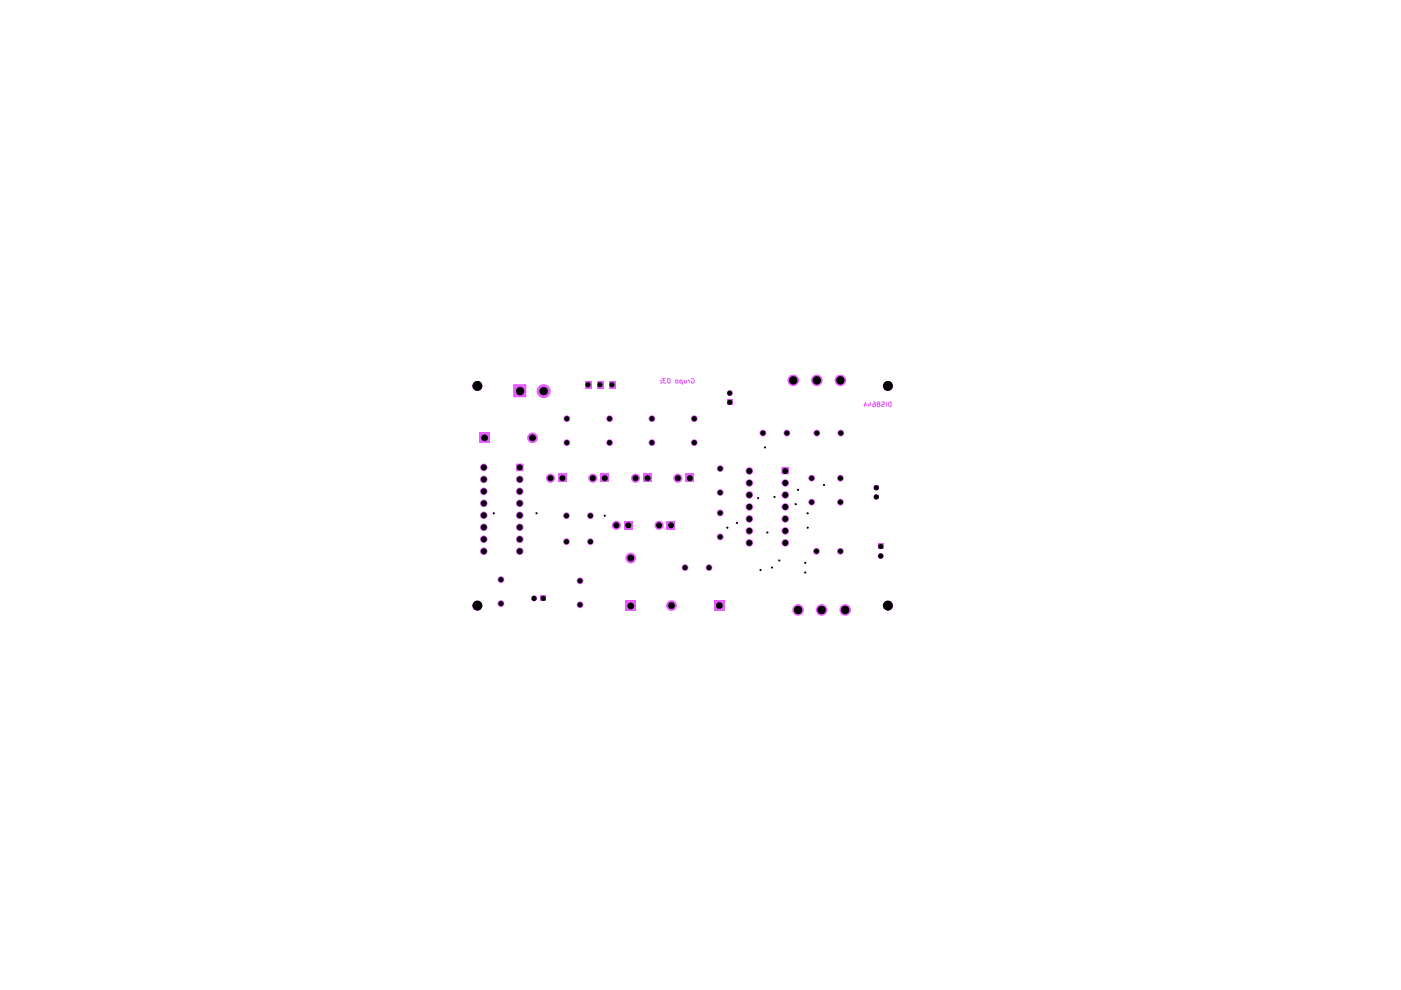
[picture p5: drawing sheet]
<svg xmlns="http://www.w3.org/2000/svg" width="297mm" height="210mm" viewBox="0 0 297 210" stroke-linecap="round" stroke-linejoin="round" font-family="sans-serif">
<g fill="#e85bff">
<path d="M185.5 103.2h.6v.5h-.6z"/>
<circle cx="166.5" cy="107.5" r=".8"/>
<circle cx="166.5" cy="110" r=".8"/>
</g>
<path d="M185.5 103.1h.5v.5h-.5z" fill="none" stroke="#e85bff" stroke-width=".51"/>
<g fill="#e85bff">
<path d="M154.1 84.7h1.2v1.2h-1.2z"/>
<path d="M166 99.3h1.1v1.1h-1.1z"/>
<circle cx="185.8" cy="105.4" r=".55"/>
<circle cx="172.1" cy="106.5" r=".72"/>
<circle cx="172.1" cy="101.4" r=".72"/>
<circle cx="178.2" cy="101.4" r=".72"/>
<circle cx="178.2" cy="106.5" r=".72"/>
<circle cx="161.8" cy="91.8" r=".72"/>
<circle cx="158.9" cy="99.9" r=".8"/>
<circle cx="152.7" cy="104.4" r=".72"/>
<circle cx="166.5" cy="112.6" r=".8"/>
<circle cx="158.9" cy="115.1" r=".8"/>
<circle cx="158.9" cy="112.6" r=".8"/>
<circle cx="158.9" cy="110" r=".8"/>
<circle cx="158.9" cy="107.5" r=".8"/>
<circle cx="152.7" cy="113.8" r=".72"/>
<circle cx="152.7" cy="108.8" r=".72"/>
</g>
<path d="M165.9 99.2h1.1v1.1h-1.1z" fill="none" stroke="#e85bff" stroke-width=".51"/>
<g fill="#e85bff">
<circle cx="166.5" cy="102.4" r=".8"/>
<circle cx="166.5" cy="104.9" r=".8"/>
<circle cx="158.9" cy="104.9" r=".8"/>
<circle cx="158.9" cy="102.4" r=".8"/>
<circle cx="166.5" cy="115.1" r=".8"/>
<circle cx="169.2" cy="129.3" r="1.23"/>
<circle cx="178.2" cy="116.9" r=".72"/>
<circle cx="173.1" cy="116.9" r=".72"/>
</g>
<path d="M183.3 85.6v.6M183.4 85.2l.3 .7h-.6M184.2 85.6v.6M184.4 85.2l.2 .7h-.6M185.1 85.2l.4 .1 .1 .8-.2 .1-.4-.1 .1-.5h.4l.1 .2M186.1 85.6l-.1 .3 .1 .3h.3l.2-.3-.2-.3h-.3l-.1-.2 .4-.2 .2 .2-.2 .2M186.9 85.3h.6v.3l-.6 .4 .3 .2 .3-.1M187.9 85.2v1M188.4 85.4l.5-.2v1a.55 .55 0 0 1-.5-.2 .55 .55 0 0 1 0-.6z" fill="none" stroke="#e85bff" stroke-width=".21"/>
<g fill="#e85bff">
<path d="M186.1 115.3h1.2v1.2h-1.2z"/>
<path d="M114.6 126.3h1.2v1.2h-1.2z"/>
<path d="M136.4 100.5h1.7v1.7h-1.7z"/>
<path d="M129.1 80.8h1.4v1.5h-1.4z"/>
<path d="M126.5 80.8h1.5v1.5h-1.5z"/>
<path d="M124 80.8h1.4v1.5h-1.4z"/>
<path d="M101.6 91.7h2.2v2.2h-2.2z"/>
<path d="M109.1 81.7h2.3v2.3h-2.3z"/>
<circle cx="166.8" cy="91.8" r=".72"/>
<circle cx="188.3" cy="81.8" r="1.06"/>
<circle cx="178.3" cy="91.8" r=".72"/>
<circle cx="173.2" cy="91.8" r=".72"/>
<circle cx="168.2" cy="80.6" r="1.23"/>
<circle cx="173.2" cy="80.6" r="1.23"/>
<circle cx="178.2" cy="80.6" r="1.23"/>
<circle cx="179.2" cy="129.3" r="1.23"/>
<circle cx="174.2" cy="129.3" r="1.23"/>
<circle cx="188.3" cy="128.4" r="1.06"/>
<circle cx="186.7" cy="117.9" r=".64"/>
<circle cx="101.2" cy="128.4" r="1.06"/>
<circle cx="106.2" cy="122.9" r=".72"/>
<circle cx="106.2" cy="128" r=".72"/>
<circle cx="123" cy="128.2" r=".72"/>
<circle cx="113.2" cy="126.9" r=".64"/>
<circle cx="138.2" cy="88.8" r=".72"/>
<circle cx="138.2" cy="93.9" r=".72"/>
<circle cx="134.7" cy="101.4" r=".97"/>
<circle cx="129.2" cy="88.8" r=".72"/>
<circle cx="129.2" cy="93.9" r=".72"/>
<circle cx="101.2" cy="81.8" r="1.06"/>
</g>
<path d="M109.1 81.7h2.2v2.3h-2.2z" fill="none" stroke="#e85bff" stroke-width=".51"/>
<g fill="#e85bff">
<path d="M118.3 100.5h1.8v1.7h-1.8z"/>
<path d="M109.7 98.6h1.1v1.1h-1.1z"/>
<circle cx="115.3" cy="82.9" r="1.48"/>
<circle cx="112.9" cy="92.8" r="1.14"/>
<circle cx="120.2" cy="88.8" r=".72"/>
<circle cx="120.2" cy="93.9" r=".72"/>
<circle cx="116.7" cy="101.4" r=".97"/>
</g>
<path d="M109.6 98.6h1.1v1.1h-1.1z" fill="none" stroke="#e85bff" stroke-width=".51"/>
<g fill="#e85bff">
<circle cx="110.2" cy="101.6" r=".8"/>
<circle cx="110.2" cy="104.2" r=".8"/>
<circle cx="110.2" cy="106.7" r=".8"/>
<circle cx="110.2" cy="109.3" r=".8"/>
<circle cx="110.2" cy="111.8" r=".8"/>
<circle cx="110.2" cy="114.3" r=".8"/>
<circle cx="110.2" cy="116.9" r=".8"/>
<circle cx="102.6" cy="116.9" r=".8"/>
<circle cx="102.6" cy="114.3" r=".8"/>
<circle cx="102.6" cy="111.8" r=".8"/>
<circle cx="102.6" cy="109.3" r=".8"/>
<circle cx="102.6" cy="106.7" r=".8"/>
<circle cx="102.6" cy="104.2" r=".8"/>
<circle cx="102.6" cy="101.6" r=".8"/>
<circle cx="102.6" cy="99.1" r=".8"/>
</g>
<path d="M140.1 80.6l.1 .1M140.2 81.2h.1M141.1 80.2h-.6l.3 .4-.2 .1v.4l.2 .1h.5M141.5 80.3a.44 .44 0 0 1 .5 .1 .44 .44 0 0 1 .1 .4l-.1 .4h-.2l-.3-.4zM143.2 80.7l.2-.1h.3l.1 .5-.2 .1h-.3zM144.6 80.6h-.5v.5l.3 .1h.3M144.6 80.6l.1 1M145.1 80.6l.1 .6M145.5 80.6l.1 .5-.2 .1h-.2M145.8 80.6l.3 .1M146.1 80.6l.1 .6M146.5 80.3l.3-.1a.63 .63 0 0 1 .4 .8l-.4 .2h-.2v-.4h.2" fill="none" stroke="#e85bff" stroke-width=".21"/>
<g fill="#e85bff">
<path d="M145.3 100.5h1.9v1.7h-1.9z"/>
<path d="M151.4 127.3h2.2v2.2h-2.2z"/>
<path d="M132.6 127.4h2.2v2.2h-2.2z"/>
<path d="M141.4 110.4h1.7v1.8h-1.7z"/>
<path d="M127.4 100.5h1.8v1.7h-1.8z"/>
<path d="M132.3 110.4h1.9v1.8h-1.9z"/>
<circle cx="154.7" cy="83.4" r=".64"/>
<circle cx="143.7" cy="101.4" r=".97"/>
<circle cx="147.2" cy="88.8" r=".72"/>
<circle cx="147.2" cy="93.9" r=".72"/>
<circle cx="152.7" cy="99.4" r=".72"/>
<circle cx="123" cy="123.1" r=".72"/>
<circle cx="120.1" cy="114.9" r=".72"/>
<circle cx="125.2" cy="114.9" r=".72"/>
<circle cx="120.1" cy="109.3" r=".72"/>
<circle cx="125.2" cy="109.3" r=".72"/>
<circle cx="139.7" cy="111.4" r=".97"/>
<circle cx="145.2" cy="120.4" r=".72"/>
<circle cx="150.3" cy="120.4" r=".72"/>
<circle cx="142.4" cy="128.4" r="1.14"/>
<circle cx="133.7" cy="118.3" r="1.14"/>
<circle cx="125.7" cy="101.4" r=".97"/>
<circle cx="130.7" cy="111.4" r=".97"/>
</g>
<g fill="#000">
<circle cx="101.2" cy="81.8" r="1.06"/>
<circle cx="102.6" cy="99.1" r=".47"/>
<circle cx="102.6" cy="99.1" r=".64"/>
<circle cx="102.7" cy="92.8" r=".72"/>
<circle cx="102.7" cy="92.8" r=".55"/>
<circle cx="110.2" cy="99.1" r=".47"/>
<circle cx="110.2" cy="99.1" r=".64"/>
<circle cx="110.3" cy="82.9" r=".89"/>
<circle cx="110.3" cy="82.9" r=".72"/>
<circle cx="112.9" cy="92.8" r=".72"/>
<circle cx="112.9" cy="92.8" r=".55"/>
<circle cx="115.3" cy="82.9" r=".89"/>
<circle cx="115.3" cy="82.9" r=".72"/>
<circle cx="120.2" cy="93.9" r=".38"/>
<circle cx="120.2" cy="88.8" r=".38"/>
<circle cx="120.2" cy="88.8" r=".55"/>
<circle cx="120.2" cy="93.9" r=".55"/>
<circle cx="124.7" cy="81.6" r=".38"/>
<circle cx="124.7" cy="81.6" r=".55"/>
<circle cx="127.2" cy="81.6" r=".38"/>
<circle cx="127.2" cy="81.6" r=".55"/>
<circle cx="129.2" cy="93.9" r=".38"/>
<circle cx="129.2" cy="88.8" r=".38"/>
<circle cx="129.2" cy="88.8" r=".55"/>
<circle cx="129.2" cy="93.9" r=".55"/>
<circle cx="129.7" cy="81.6" r=".38"/>
<circle cx="129.8" cy="81.6" r=".55"/>
<circle cx="138.2" cy="93.9" r=".38"/>
<circle cx="138.2" cy="88.8" r=".38"/>
<circle cx="138.2" cy="88.8" r=".55"/>
<circle cx="138.2" cy="93.9" r=".55"/>
<circle cx="147.2" cy="93.9" r=".38"/>
<circle cx="147.2" cy="88.8" r=".38"/>
<circle cx="147.2" cy="88.8" r=".55"/>
<circle cx="147.2" cy="93.9" r=".55"/>
<circle cx="152.7" cy="99.4" r=".38"/>
<circle cx="152.7" cy="99.4" r=".55"/>
<circle cx="154.7" cy="85.3" r=".38"/>
<circle cx="154.7" cy="83.4" r=".38"/>
<circle cx="154.7" cy="85.3" r=".55"/>
<circle cx="154.7" cy="83.4" r=".55"/>
<circle cx="158.9" cy="99.9" r=".47"/>
<circle cx="158.9" cy="99.9" r=".64"/>
<circle cx="161.8" cy="91.8" r=".38"/>
<circle cx="161.8" cy="91.8" r=".55"/>
<circle cx="166.5" cy="99.9" r=".47"/>
<circle cx="166.5" cy="99.9" r=".64"/>
<circle cx="166.8" cy="91.8" r=".38"/>
<circle cx="166.8" cy="91.8" r=".55"/>
<circle cx="168.2" cy="80.6" r=".89"/>
<circle cx="168.2" cy="80.6" r=".72"/>
<circle cx="173.2" cy="91.8" r=".38"/>
<circle cx="173.2" cy="80.6" r=".89"/>
<circle cx="173.2" cy="80.6" r=".72"/>
<circle cx="173.2" cy="91.8" r=".55"/>
<circle cx="178.2" cy="80.6" r=".89"/>
<circle cx="178.2" cy="80.6" r=".72"/>
<circle cx="178.3" cy="91.8" r=".38"/>
<circle cx="178.3" cy="91.8" r=".55"/>
<circle cx="188.3" cy="81.8" r="1.06"/>
<circle cx="102.6" cy="104.2" r=".47"/>
<circle cx="102.6" cy="109.3" r=".47"/>
<circle cx="102.6" cy="114.3" r=".47"/>
<circle cx="102.6" cy="101.6" r=".47"/>
<circle cx="102.6" cy="116.9" r=".47"/>
<circle cx="102.6" cy="106.7" r=".47"/>
<circle cx="102.6" cy="111.8" r=".47"/>
<circle cx="102.6" cy="114.3" r=".64"/>
<circle cx="102.6" cy="101.6" r=".64"/>
<circle cx="102.6" cy="106.7" r=".64"/>
<circle cx="102.6" cy="104.2" r=".64"/>
<circle cx="102.6" cy="116.9" r=".64"/>
<circle cx="102.6" cy="111.8" r=".64"/>
<circle cx="102.6" cy="109.3" r=".64"/>
<circle cx="110.2" cy="101.6" r=".47"/>
<circle cx="110.2" cy="116.9" r=".47"/>
<circle cx="110.2" cy="104.2" r=".47"/>
<circle cx="110.2" cy="114.3" r=".47"/>
<circle cx="110.2" cy="109.3" r=".47"/>
<circle cx="110.2" cy="106.7" r=".47"/>
<circle cx="110.2" cy="111.8" r=".47"/>
<circle cx="110.2" cy="101.6" r=".64"/>
<circle cx="110.2" cy="114.3" r=".64"/>
<circle cx="110.2" cy="106.7" r=".64"/>
<circle cx="110.2" cy="111.8" r=".64"/>
<circle cx="110.2" cy="116.9" r=".64"/>
<circle cx="110.2" cy="104.2" r=".64"/>
<circle cx="110.2" cy="109.3" r=".64"/>
<circle cx="116.7" cy="101.4" r=".47"/>
<circle cx="116.7" cy="101.4" r=".64"/>
<circle cx="119.3" cy="101.4" r=".47"/>
<circle cx="119.3" cy="101.4" r=".64"/>
<circle cx="120.1" cy="109.3" r=".38"/>
<circle cx="120.1" cy="114.8" r=".38"/>
<circle cx="120.1" cy="114.9" r=".55"/>
<circle cx="120.1" cy="109.3" r=".55"/>
<circle cx="125.2" cy="114.8" r=".38"/>
<circle cx="125.2" cy="109.3" r=".38"/>
<circle cx="125.2" cy="109.3" r=".55"/>
<circle cx="125.2" cy="114.9" r=".55"/>
<circle cx="125.7" cy="101.4" r=".47"/>
<circle cx="125.7" cy="101.4" r=".64"/>
<circle cx="128.2" cy="101.4" r=".47"/>
<circle cx="128.2" cy="101.4" r=".64"/>
<circle cx="130.7" cy="111.4" r=".47"/>
<circle cx="130.7" cy="111.4" r=".64"/>
<circle cx="133.2" cy="111.4" r=".47"/>
<circle cx="133.2" cy="111.4" r=".64"/>
<circle cx="133.7" cy="118.3" r=".72"/>
<circle cx="133.7" cy="118.3" r=".55"/>
<circle cx="134.7" cy="101.4" r=".47"/>
<circle cx="134.7" cy="101.4" r=".64"/>
<circle cx="137.3" cy="101.4" r=".47"/>
<circle cx="137.3" cy="101.4" r=".64"/>
<circle cx="139.7" cy="111.4" r=".47"/>
<circle cx="139.7" cy="111.4" r=".64"/>
<circle cx="142.3" cy="111.4" r=".47"/>
<circle cx="142.3" cy="111.4" r=".64"/>
<circle cx="143.7" cy="101.4" r=".47"/>
<circle cx="143.7" cy="101.4" r=".64"/>
<circle cx="146.3" cy="101.4" r=".47"/>
<circle cx="146.3" cy="101.4" r=".64"/>
<circle cx="152.7" cy="113.8" r=".38"/>
<circle cx="152.7" cy="104.4" r=".38"/>
<circle cx="152.7" cy="108.8" r=".38"/>
<circle cx="152.7" cy="104.4" r=".55"/>
<circle cx="152.7" cy="108.8" r=".55"/>
<circle cx="152.7" cy="113.8" r=".55"/>
<circle cx="158.9" cy="102.4" r=".47"/>
<circle cx="158.9" cy="110" r=".47"/>
<circle cx="158.9" cy="107.5" r=".47"/>
<circle cx="158.9" cy="115.1" r=".47"/>
<circle cx="158.9" cy="104.9" r=".47"/>
<circle cx="158.9" cy="112.6" r=".47"/>
<circle cx="158.9" cy="107.5" r=".64"/>
<circle cx="158.9" cy="112.6" r=".64"/>
<circle cx="158.9" cy="104.9" r=".64"/>
<circle cx="158.9" cy="110" r=".64"/>
<circle cx="158.9" cy="102.4" r=".64"/>
<circle cx="158.9" cy="115.1" r=".64"/>
<circle cx="166.5" cy="102.4" r=".47"/>
<circle cx="166.5" cy="115.1" r=".47"/>
<circle cx="166.5" cy="107.5" r=".47"/>
<circle cx="166.5" cy="110" r=".47"/>
<circle cx="166.5" cy="112.6" r=".47"/>
<circle cx="166.5" cy="104.9" r=".47"/>
<circle cx="166.5" cy="107.5" r=".64"/>
<circle cx="166.5" cy="112.6" r=".64"/>
<circle cx="166.5" cy="104.9" r=".64"/>
<circle cx="166.5" cy="110" r=".64"/>
<circle cx="166.5" cy="102.4" r=".64"/>
<circle cx="166.5" cy="115.1" r=".64"/>
<circle cx="172.1" cy="106.5" r=".38"/>
<circle cx="172.1" cy="101.4" r=".38"/>
<circle cx="172.1" cy="106.5" r=".55"/>
<circle cx="172.1" cy="101.4" r=".55"/>
<circle cx="173.1" cy="116.9" r=".38"/>
<circle cx="173.1" cy="116.9" r=".55"/>
<circle cx="178.2" cy="106.5" r=".38"/>
<circle cx="178.2" cy="116.9" r=".38"/>
<circle cx="178.2" cy="101.4" r=".38"/>
<circle cx="178.2" cy="101.4" r=".55"/>
<circle cx="178.2" cy="106.5" r=".55"/>
<circle cx="178.2" cy="116.9" r=".55"/>
<circle cx="185.8" cy="103.4" r=".38"/>
<circle cx="185.8" cy="105.4" r=".38"/>
<circle cx="185.8" cy="103.4" r=".55"/>
<circle cx="185.8" cy="105.4" r=".55"/>
<circle cx="186.7" cy="117.9" r=".38"/>
<circle cx="186.7" cy="115.9" r=".38"/>
<circle cx="186.7" cy="117.9" r=".55"/>
<circle cx="186.7" cy="115.9" r=".55"/>
<circle cx="101.2" cy="128.4" r="1.06"/>
<circle cx="106.2" cy="122.9" r=".38"/>
<circle cx="106.2" cy="128" r=".38"/>
<circle cx="106.2" cy="128" r=".55"/>
<circle cx="106.2" cy="122.9" r=".55"/>
<circle cx="113.2" cy="126.9" r=".38"/>
<circle cx="113.2" cy="126.9" r=".55"/>
<circle cx="115.2" cy="126.9" r=".38"/>
<circle cx="115.2" cy="126.9" r=".55"/>
<circle cx="123" cy="123.1" r=".38"/>
<circle cx="123" cy="128.2" r=".38"/>
<circle cx="123" cy="123.1" r=".55"/>
<circle cx="123" cy="128.2" r=".55"/>
<circle cx="133.7" cy="128.5" r=".72"/>
<circle cx="133.7" cy="128.5" r=".55"/>
<circle cx="142.4" cy="128.4" r=".72"/>
<circle cx="142.4" cy="128.4" r=".55"/>
<circle cx="145.2" cy="120.4" r=".38"/>
<circle cx="145.2" cy="120.4" r=".55"/>
<circle cx="150.3" cy="120.4" r=".38"/>
<circle cx="150.3" cy="120.4" r=".55"/>
<circle cx="152.5" cy="128.4" r=".72"/>
<circle cx="152.5" cy="128.4" r=".55"/>
<circle cx="169.2" cy="129.3" r=".89"/>
<circle cx="169.2" cy="129.3" r=".72"/>
<circle cx="174.2" cy="129.3" r=".89"/>
<circle cx="174.2" cy="129.3" r=".72"/>
<circle cx="179.2" cy="129.3" r=".89"/>
<circle cx="179.2" cy="129.3" r=".72"/>
<circle cx="188.3" cy="128.4" r="1.06"/>
</g>
<path d="M170.6 119.1l.3 .2-.1 .2-.3-.2z" fill="#ececec"/>
<path d="M170.6 119.1l.3 .2-.1 .2-.3-.2z" fill="none" stroke="#ececec" stroke-width=".21"/>
<path d="M170.6 121.2l.3 .2-.1 .2-.3-.2z" fill="#ececec"/>
<path d="M170.6 121.2l.3 .2-.1 .2-.3-.2z" fill="none" stroke="#ececec" stroke-width=".21"/>
<path d="M165.1 118.6l.3 .2-.1 .2-.3-.2z" fill="#ececec"/>
<path d="M165.1 118.6l.3 .2-.1 .2-.3-.2z" fill="none" stroke="#ececec" stroke-width=".21"/>
<path d="M163.6 120.2l.3 .2-.1 .1-.3-.1z" fill="#ececec"/>
<path d="M163.6 120.2l.3 .2-.1 .1-.3-.1z" fill="none" stroke="#ececec" stroke-width=".21"/>
<path d="M161.1 120.7l.4 .2-.2 .1-.3-.1z" fill="#ececec"/>
<path d="M161.1 120.7l.4 .2-.2 .1-.3-.1z" fill="none" stroke="#ececec" stroke-width=".21"/>
<path d="M156.2 110.7l.3 .2-.1 .2-.4-.2z" fill="#ececec"/>
<path d="M156.2 110.7l.3 .2-.1 .2-.4-.2z" fill="none" stroke="#ececec" stroke-width=".21"/>
<path d="M162.1 94.7l.3 .2-.1 .2-.3-.2z" fill="#ececec"/>
<path d="M162.1 94.7l.3 .2-.1 .2-.3-.2z" fill="none" stroke="#ececec" stroke-width=".21"/>
<path d="M164.1 105.2l.3 .2-.1 .2-.3-.2z" fill="#ececec"/>
<path d="M164.1 105.2l.3 .2-.1 .2-.3-.2z" fill="none" stroke="#ececec" stroke-width=".21"/>
<path d="M162.6 112.7l.3 .2-.1 .2-.3-.2z" fill="#ececec"/>
<path d="M162.6 112.7l.3 .2-.1 .2-.3-.2z" fill="none" stroke="#ececec" stroke-width=".21"/>
<path d="M160.6 105.4l.4 .2-.2 .2-.3-.2z" fill="#ececec"/>
<path d="M160.6 105.4l.4 .2-.2 .2-.3-.2z" fill="none" stroke="#ececec" stroke-width=".21"/>
<path d="M168.6 106.7l.3 .2-.1 .2-.3-.2z" fill="#ececec"/>
<path d="M168.6 106.7l.3 .2-.1 .2-.3-.2z" fill="none" stroke="#ececec" stroke-width=".21"/>
<path d="M171.1 108.7l.3 .1-.1 .2-.3-.2z" fill="#ececec"/>
<path d="M171.1 108.7l.3 .1-.1 .2-.3-.2z" fill="none" stroke="#ececec" stroke-width=".21"/>
<path d="M174.6 102.6l.3 .2-.1 .2-.3-.2z" fill="#ececec"/>
<path d="M174.6 102.6l.3 .2-.1 .2-.3-.2z" fill="none" stroke="#ececec" stroke-width=".21"/>
<path d="M171.1 111.7l.3 .2-.1 .2-.3-.2z" fill="#ececec"/>
<path d="M171.1 111.7l.3 .2-.1 .2-.3-.2z" fill="none" stroke="#ececec" stroke-width=".21"/>
<path d="M169.1 103.7l.3 .1-.1 .2-.3-.2z" fill="#ececec"/>
<path d="M169.1 103.7l.3 .1-.1 .2-.3-.2z" fill="none" stroke="#ececec" stroke-width=".21"/>
<path d="M154.1 111.7l.3 .2-.1 .2-.3-.2z" fill="#ececec"/>
<path d="M154.1 111.7l.3 .2-.1 .2-.3-.2z" fill="none" stroke="#ececec" stroke-width=".21"/>
<path d="M128.1 109.2l.3 .1-.1 .2-.3-.2z" fill="#ececec"/>
<path d="M128.1 109.2l.3 .1-.1 .2-.3-.2z" fill="none" stroke="#ececec" stroke-width=".21"/>
<path d="M113.6 108.7l.4 .1-.1 .2-.4-.2z" fill="#ececec"/>
<path d="M113.6 108.7l.4 .1-.1 .2-.4-.2z" fill="none" stroke="#ececec" stroke-width=".21"/>
<path d="M104.6 108.7l.3 .1-.1 .2-.3-.2z" fill="#ececec"/>
<path d="M104.6 108.7l.3 .1-.1 .2-.3-.2z" fill="none" stroke="#ececec" stroke-width=".21"/>
<g fill="#000">
<path d="M162.1 94.7l.3 .2-.1 .2-.3-.2zM104.6 108.7l.3 .1-.1 .2-.3-.2zM113.6 108.7l.4 .1-.1 .2-.4-.2zM128.1 109.2l.3 .1-.1 .2-.3-.2zM154.1 111.7l.3 .2-.1 .2-.3-.2zM156.2 110.7l.3 .2-.1 .2-.4-.2zM160.6 105.4l.4 .2-.2 .2-.3-.2zM162.6 112.7l.3 .2-.1 .2-.3-.2zM164.1 105.2l.3 .2-.1 .2-.3-.2zM165.1 118.6l.3 .2-.1 .2-.3-.2zM168.6 106.7l.3 .2-.1 .2-.3-.2zM169.1 103.7l.3 .1-.1 .2-.3-.2z"/>
<path d="M170.6 119.1l.3 .2-.1 .2-.3-.2zM171.1 108.7l.3 .1-.1 .2-.3-.2zM171.1 111.7l.3 .2-.1 .2-.3-.2zM174.6 102.6l.3 .2-.1 .2-.3-.2zM161.1 120.7l.4 .2-.2 .1-.3-.1zM163.6 120.2l.3 .2-.1 .1-.3-.1zM170.6 121.2l.3 .2-.1 .2-.3-.2z"/>
</g>
</svg>
